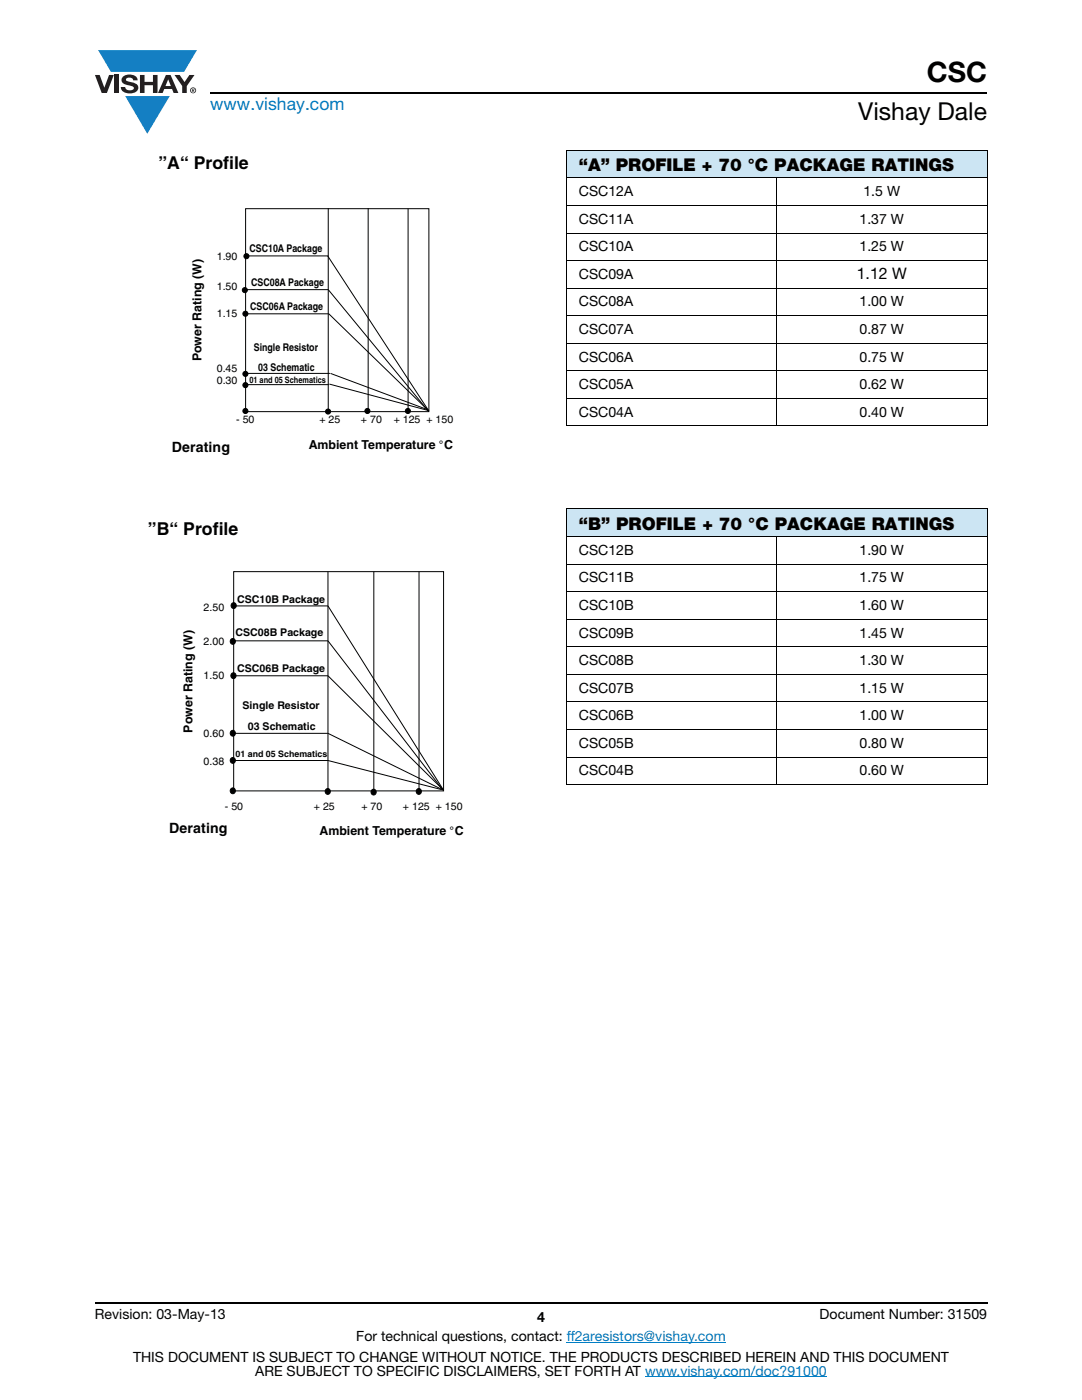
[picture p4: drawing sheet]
<svg xmlns="http://www.w3.org/2000/svg" width="216mm" height="279mm" viewBox="0 0 216 279" stroke-linecap="round" stroke-linejoin="round" font-family="sans-serif">
<defs><g id="words">
<text font-size="5.6" x="184.9" y="16.4">CSC</text>
<text font-size="4.9" x="171.3" y="24">Vishay Dale</text>
<text font-size="3.5" fill="#007ec4" x="42" y="21.9">www.vishay.com</text>
<g font-size="3.5">
<text x="31.6" y="33.8">”A“ Profile</text>
<text x="115.5" y="34.1">“A” PROFILE + 70 °C PACKAGE RATINGS</text>
<text x="29.5" y="106.8">”B“ Profile</text>
<text x="115.5" y="105.7">“B” PROFILE + 70 °C PACKAGE RATINGS</text>
</g>
<text font-size="3.2" x="171" y="55.7">1.12 W</text>
<g font-size="2.8">
<text x="115.5" y="39.2">CSC12A</text>
<text x="172.3" y="39.2">1.5 W</text>
<text x="115.5" y="44.7">CSC11A</text>
<text x="171.5" y="44.7">1.37 W</text>
<text x="115.5" y="50.2">CSC10A</text>
<text x="171.5" y="50.2">1.25 W</text>
<text x="115.5" y="55.7">CSC09A</text>
<text x="115.5" y="61.2">CSC08A</text>
<text x="171.5" y="61.2">1.00 W</text>
<text x="115.5" y="66.7">CSC07A</text>
<text x="171.5" y="66.7">0.87 W</text>
<text x="115.5" y="72.2">CSC06A</text>
<text x="115.5" y="77.7">CSC05A</text>
<text x="171.5" y="72.2">0.75 W</text>
<text x="171.5" y="77.7">0.62 W</text>
<text x="115.5" y="83.2">CSC04A</text>
<text x="171.5" y="83.2">0.40 W</text>
<text x="34.3" y="90.2">Derating</text>
<text x="115.5" y="110.7">CSC12B</text>
<text x="171.5" y="110.7">1.90 W</text>
<text x="115.5" y="116.2">CSC11B</text>
<text x="171.5" y="116.2">1.75 W</text>
<text x="115.5" y="121.8">CSC10B</text>
<text x="171.5" y="121.8">1.60 W</text>
<text x="115.5" y="127.2">CSC09B</text>
<text x="171.5" y="127.2">1.45 W</text>
<text x="115.5" y="132.7">CSC08B</text>
<text x="171.5" y="132.7">1.30 W</text>
<text x="115.5" y="138.2">CSC07B</text>
<text x="115.5" y="143.7">CSC06B</text>
<text x="171.5" y="138.2">1.15 W</text>
<text x="171.5" y="143.7">1.00 W</text>
<text x="115.5" y="149.2">CSC05B</text>
<text x="171.5" y="149.2">0.80 W</text>
<text x="115.5" y="154.7">CSC04B</text>
<text x="171.5" y="154.7">0.60 W</text>
<text x="33.8" y="166.2">Derating</text>
<text x="18.9" y="263.3">Revision: 03-May-13</text>
<text x="107.2" y="263.8">4</text>
<text x="163.6" y="263.3">Document Number: 31509</text>
<text x="71.1" y="267.7">For technical questions, contact: ff2aresistors@vishay.com</text>
<text x="26.5" y="271.7">THIS DOCUMENT IS SUBJECT TO CHANGE WITHOUT NOTICE. THE PRODUCTS DESCRIBED HEREIN AND THIS DOCUMENT</text>
<text x="50.9" y="274.6">ARE SUBJECT TO SPECIFIC DISCLAIMERS, SET FORTH AT www.vishay.com/doc?91000</text>
</g>
<g font-size="2.5">
<text x="40.2" y="72.1" transform="rotate(-90 40.2 72.1)">Power Rating (W)</text>
<text x="61.6" y="89.7">Ambient Te mperature °C</text>
<text x="38.4" y="146.2" transform="rotate(-90 38.4 146.2)">Power Rating (W)</text>
<text x="63.7" y="166.5">Ambient Te mperature °C</text>
</g>
<g font-size="2.1">
<text x="43.3" y="51.9">1.90</text>
<text x="49.8" y="50.3">CSC10A Package</text>
<text x="43.3" y="57.9">1.50</text>
<text x="50.1" y="57">CSC08A Package</text>
<text x="43.3" y="63.2">1.15</text>
<text x="49.9" y="62">CSC06A Package</text>
<text x="50.6" y="70.1">Single Resistor</text>
<text x="43.3" y="74.2">0.45</text>
<text x="43.3" y="76.6">0.30</text>
<text x="51.5" y="74">03 Schematic</text>
<text x="47.1" y="84.4">- 50</text>
<text x="63.7" y="84.4">+ 25</text>
<text x="72" y="84.4">+ 70</text>
<text x="78.6" y="84.4">+ 125 + 150</text>
<text x="40.6" y="122">2.50</text>
<text x="47.3" y="120.3">CSC10B Package</text>
<text x="40.6" y="128.7">2.00</text>
<text x="47" y="127">CSC08B Package</text>
<text x="40.6" y="135.4">1.50</text>
<text x="47.3" y="134">CSC06B Package</text>
<text x="48.4" y="141.5">Single Resistor</text>
<text x="40.6" y="147.1">0.60</text>
<text x="49.5" y="145.7">03 Schematic</text>
<text x="40.6" y="152.8">0.38</text>
<text x="44.9" y="161.6">- 50</text>
<text x="62.6" y="161.6">+ 25</text>
<text x="72.1" y="161.6">+ 70</text>
<text x="80.4" y="161.6">+ 125 + 150</text>
</g>
<g font-size="1.8">
<text x="49.8" y="76.5">01 and 05 Schematics</text>
<text x="47" y="151.1">01 and 05 Schematics</text>
</g>
</g></defs>
<g fill="#147fc3">
<path d="M19.6 10h19.7l-2.6 4.3h-1.1h-13.5z"/>
<path d="M25 19.2h8.9l-4.5 7.5z"/>
</g>
<g fill="#231f20">
<path d="M18.9 15h1l.9 2.5 1-2.5h.9l-1.4 3.6h-1z"/>
<path d="M22.9 15h.9v3.6h-.9z"/>
<path d="M24.6 15.3a2.1 2.1 0 0 1 2.8 .3l.1 .4h-.9a.79 .79 0 0 0-.7-.5 .79 .79 0 0 0-.8 .4l.3 .3 1 .2a1.08 1.08 0 0 1 1.2 1 1.08 1.08 0 0 1-1.1 1.2 1.73 1.73 0 0 1-2.4-1.2h.9a.96 .96 0 0 0 .8 .6 .96 .96 0 0 0 .9-.4 1.31 1.31 0 0 0-1.2-.6 1.03 1.03 0 0 1-1.1-.6 1.03 1.03 0 0 1 .2-1.1z"/>
<path d="M27.9 15h.9v1.3h1.7v-1.3h.9v3.6h-.9v-1.6h-1.7v1.6h-.9z"/>
<path d="M34.8 15h1.1l.9 1.4 1-1.4h1l-1.5 2.2v1.4h-.9v-1.4z"/>
<path d="M33.6 15.9l.5 1.3h-1.1zM33.1 15l-1.6 3.6h1l.3-.8h1.5l.3 .8h1l-1.6-3.6z"/>
<path d="M38.1 18a.46 .46 0 0 1 .9 0 .46 .46 0 0 1-.9 0zM37.9 18a.6 .6 0 0 0 1.2 0 .6 .6 0 0 0-1.2 0z"/>
<path d="M38.4 17.8h.2v.2h-.2zM38.3 17.7v.7h.1v-.3l.4 .3-.2-.3 .2-.2-.1-.2z"/>
</g>
<path d="M42 18.6h155M18.9 260h178.1" fill="none" stroke="#000" stroke-width=".36"/>
<path d="M113.1 267.9h31.7M128.7 274.8h36.3" fill="none" stroke="#007ec4" stroke-width=".2"/>
<path d="M31.6 30.7h59.5v60.1h-59.5z" fill="#fff"/>
<g fill="none" stroke="#000" stroke-width=".2">
<path d="M49 41.6h36.6v40.6h-36.6zM49 57.8h16.5l20 24.2M49 51.1h16.5M65.4 51.1l20.2 30.9-20-19.4h-16.7M65.5 41.5v40.4M73.5 41.5v40.5M81.4 41.6v40.6M49 76.8h16.6M49 74.5h16.8M65.7 76.7l19.8 5.2M65.9 74.5l19.6 7.3"/>
<circle cx="48.9" cy="57.9" r=".5"/>
<circle cx="49.2" cy="51.1" r=".5"/>
<circle cx="49" cy="74.6" r=".5"/>
<circle cx="49" cy="62.6" r=".5"/>
<circle cx="49" cy="76.9" r=".5"/>
<circle cx="49" cy="82" r=".5"/>
<circle cx="65.5" cy="82.1" r=".5"/>
<circle cx="73.3" cy="82" r=".5"/>
<circle cx="81.4" cy="82" r=".51"/>
</g>
<g fill="#000">
<circle cx="48.9" cy="57.9" r=".5"/>
<circle cx="49.2" cy="51.1" r=".5"/>
<circle cx="49" cy="74.6" r=".5"/>
<circle cx="49" cy="62.6" r=".5"/>
<circle cx="49" cy="76.9" r=".5"/>
<circle cx="49" cy="82" r=".5"/>
<circle cx="65.5" cy="82.1" r=".5"/>
<circle cx="73.3" cy="82" r=".5"/>
<circle cx="81.4" cy="82" r=".51"/>
</g>
<path d="M29.5 103.8h63v63.4h-63z" fill="#fff"/>
<g fill="none" stroke="#000" stroke-width=".2">
<path d="M46.6 114.1h41.9v43.7h-41.9zM65.4 114.1v43.6M74.6 114.1v43.6M83.6 114.1v43.7M46.5 134.9h18.9l22.9 22.6M46.6 127.9h18.8l23.1 29.9M46.6 120.9h18.8l23.1 36.8M46.5 151.8h18.9l22.7 5.8M46.6 146.4h18.8l22.9 11.2"/>
<circle cx="46.5" cy="128" r=".55"/>
<circle cx="46.6" cy="134.8" r=".55"/>
<circle cx="46.7" cy="120.9" r=".55"/>
<circle cx="46.5" cy="157.8" r=".55"/>
<circle cx="46.5" cy="146.3" r=".55"/>
<circle cx="46.5" cy="151.8" r=".55"/>
<circle cx="65.4" cy="158" r=".55"/>
<circle cx="74.6" cy="158.1" r=".55"/>
<circle cx="83.6" cy="158" r=".55"/>
</g>
<g fill="#000">
<circle cx="46.5" cy="128" r=".55"/>
<circle cx="46.6" cy="134.8" r=".55"/>
<circle cx="46.7" cy="120.9" r=".55"/>
<circle cx="46.5" cy="157.8" r=".55"/>
<circle cx="46.5" cy="146.3" r=".55"/>
<circle cx="46.5" cy="151.8" r=".55"/>
<circle cx="65.4" cy="157.9" r=".55"/>
<circle cx="74.6" cy="158.1" r=".55"/>
<circle cx="83.6" cy="157.9" r=".55"/>
</g>
<g fill="#cce5f3">
<path d="M112.9 30h84.1v5.5h-84.1z"/>
<path d="M112.9 101.6h84.1v5.5h-84.1z"/>
</g>
<g fill="none" stroke="#000" stroke-width=".2">
<path d="M112.9 30h84.1M112.9 35.5h84.1M112.9 30.1v54.8M155 35.4v49.7M197 30.1v54.8M112.9 41h84.1M112.9 46.5h84.1M112.9 52h84.1M112.9 57.5h84.1M112.9 63h84.1M112.9 68.5h84.1M112.9 74h84.1"/>
<path d="M112.9 79.5h84.1M112.9 85h84.1M112.9 101.6h84.1M112.9 107.1h84.1M112.9 112.6h84.1M112.9 118.1h84.1M112.9 101.7v54.8M155 107v49.7M197 101.7v54.8M112.9 123.6h84.1M112.9 129.1h84.1M112.9 134.6h84.1"/>
<path d="M112.9 140.1h84.1M112.9 145.6h84.1M112.9 151.1h84.1M112.9 156.6h84.1"/>
</g>
<use href="#words"/>
</svg>
